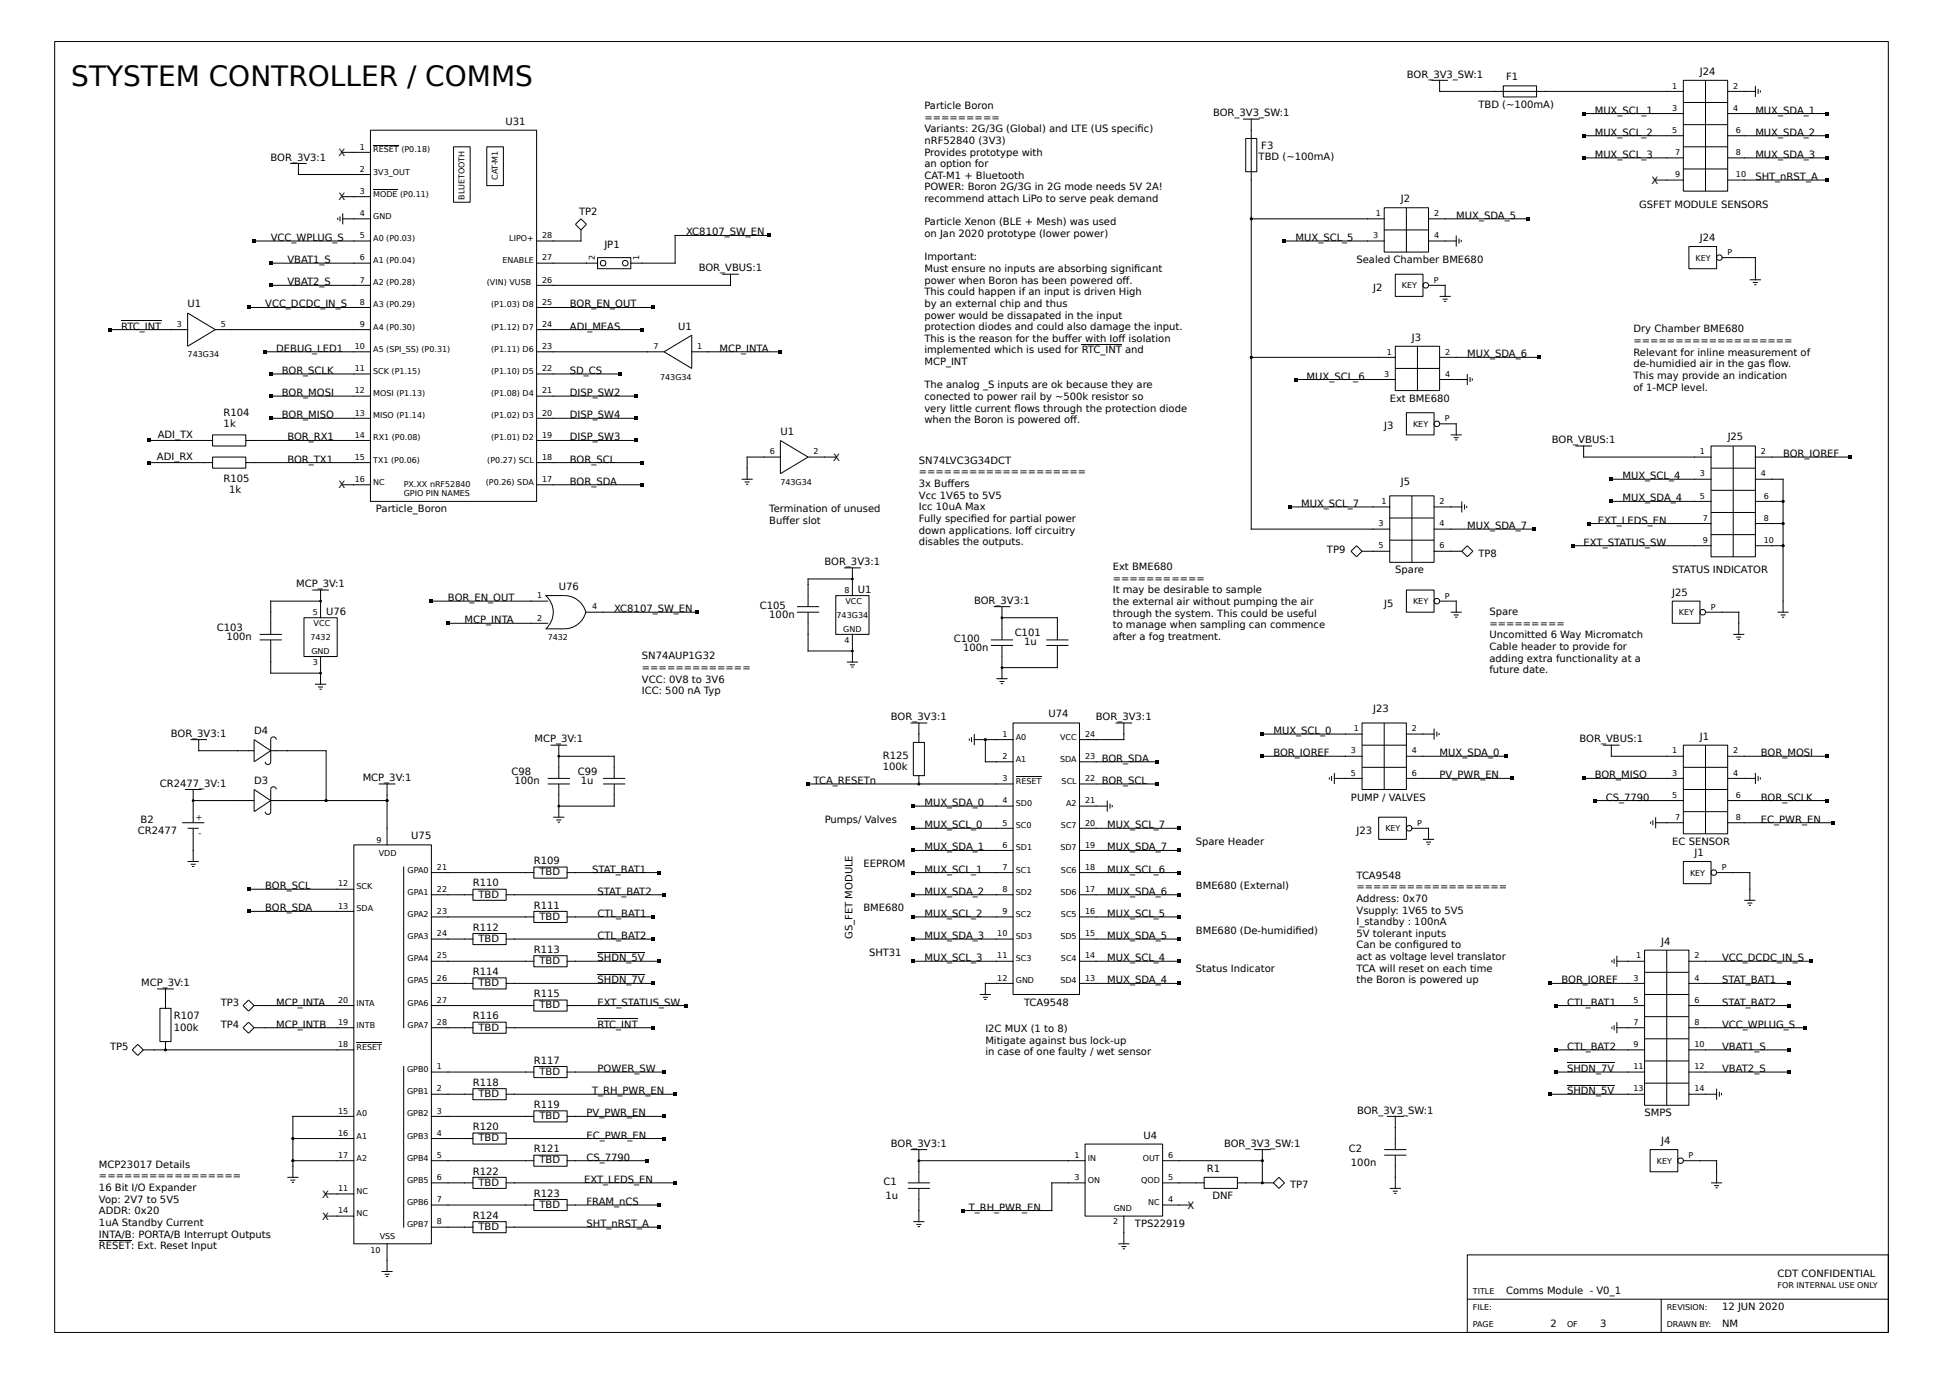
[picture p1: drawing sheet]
<svg xmlns="http://www.w3.org/2000/svg" width="297mm" height="210mm" viewBox="0 0 297 210" stroke-linecap="round" stroke-linejoin="round" font-family="sans-serif">
<defs><g id="words">
<text font-size="4.3" x="10.9" y="13.1">STYSTEM CONTROLLER / COMMS</text>
<g font-size="1.5">
<text x="215.1" y="11.9">BOR_3V3_SW:1</text>
<text x="259.9" y="11.4">J24</text>
<text x="141.3" y="16.7">Particle Boron</text>
<text x="185.4" y="17.8">BOR_3V3_SW:1</text>
<text x="226" y="16.5">TBD (~100mA)</text>
<text x="230.2" y="12.3">F1</text>
<text x="243.8" y="17.4">MUX_SCL_1</text>
<text x="268.3" y="17.4">MUX_SDA_1</text>
<text x="51.8" y="23.8">X</text>
<text x="77.3" y="19.1">U31</text>
<text x="141.3" y="18.4">=========</text>
<text x="141.3" y="20.2">Variants: 2G/3G (Global) and LTE (US specifc)</text>
<text x="141.3" y="22">nRF52840 (3V3)</text>
<text x="141.3" y="23.8">Provides prototype with</text>
<text x="173.9" y="20.2">i</text>
<text x="192.8" y="22.7">F3</text>
<text x="243.8" y="20.7">MUX_SCL_2</text>
<text x="268.3" y="20.7">MUX_SDA_2</text>
<text x="41.4" y="24.6">BOR_3V3:1</text>
<text x="141.3" y="25.6">an option for</text>
<text x="141.3" y="27.3">CAT-M1 + Bluetooth</text>
<text x="141.3" y="29.1">POWER: Boron 2G/3G in 2G mode needs 5V 2A!</text>
<text x="192.4" y="24.4">TBD (~100mA)</text>
<text x="243.8" y="24.1">MUX_SCL_3</text>
<text x="252.5" y="28.1">X</text>
<text x="268.3" y="27.5">SHT_nRST_A</text>
<text x="268.3" y="24.1">MUX_SDA_3</text>
<text x="51.8" y="30.6">X</text>
<text x="88.5" y="32.9">TP2</text>
<text x="104.9" y="36">XC8107_SW_EN</text>
<text x="141.3" y="30.9">recommend attach LiPo to serve peak demand</text>
<text x="141.3" y="34.4">Particle Xenon (BLE + Mesh) was used</text>
<text x="214.1" y="30.9">J2</text>
<text x="222.6" y="33.4">MUX_SDA_5</text>
<text x="250.5" y="31.8">GSFET MODULE SENSORS</text>
<text x="41.4" y="36.8">VCC_WPLUG_S</text>
<text x="43.9" y="40.2">VBAT1_S</text>
<text x="92.4" y="37.9">JP1</text>
<text x="106.8" y="41.5">BOR_VBUS:1</text>
<text x="141.3" y="36.2">on Jan 2020 prototype (lower power)</text>
<text x="141.3" y="39.8">Important:</text>
<text x="141.3" y="41.6">Must ensure no inputs are absorbing signifcant</text>
<text x="173.4" y="41.6">i</text>
<text x="198" y="36.8">MUX_SCL_5</text>
<text x="207.4" y="40.2">Sealed Chamber BME680</text>
<text x="259.9" y="36.8">J24</text>
<text x="28.7" y="47">U1</text>
<text x="40.5" y="47">VCC_DCDC_IN_S</text>
<text x="43.9" y="43.6">VBAT2_S</text>
<text x="87.1" y="47">BOR_EN_OUT</text>
<text x="141.3" y="43.3">power when Boron has been powered of.</text>
<text x="141.3" y="45.1">This could happen if an input is driven High</text>
<text x="141.3" y="46.9">by an external chip and thus</text>
<text x="171.6" y="43.3">f</text>
<text x="209.9" y="44.5">J2</text>
<text x="18.5" y="50.4">RTC_INT</text>
<text x="42.2" y="53.8">DEBUG_LED1</text>
<text x="87.1" y="50.4">ADI_MEAS</text>
<text x="103.6" y="50.4">U1</text>
<text x="110" y="53.8">MCP_INTA</text>
<text x="141.3" y="48.7">power would be dissapated in the input</text>
<text x="141.3" y="50.5">protection diodes and could also damage the input.</text>
<text x="141.3" y="52.2">This is the reason for the bufer with Iof isolation</text>
<text x="162.8" y="52.2">f</text>
<text x="171" y="52.2">f</text>
<text x="215.8" y="52.1">J3</text>
<text x="249.7" y="50.8">Dry Chamber BME680</text>
<text x="249.7" y="52.6">===================</text>
<text x="43.1" y="57.2">BOR_SCLK</text>
<text x="87.1" y="57.2">SD_CS</text>
<text x="141.3" y="54">implemented which is used for RTC_INT and</text>
<text x="141.3" y="55.8">MCP_INT</text>
<text x="141.3" y="59.4">The analog _S inputs are ok because they are</text>
<text x="199.7" y="58">MUX_SCL_6</text>
<text x="224.3" y="54.6">MUX_SDA_6</text>
<text x="249.7" y="54.4">Relevant for inline measurement of</text>
<text x="249.7" y="56.1">de-humidied air in the gas fow.</text>
<text x="249.7" y="57.9">This may provide an indication</text>
<text x="249.7" y="59.7">of 1-MCP level.</text>
<text x="270.3" y="56.1">l</text>
<text x="34.2" y="63.5">R104</text>
<text x="34.2" y="65.2">1k</text>
<text x="43.1" y="63.9">BOR_MISO</text>
<text x="43.1" y="60.5">BOR_MOSI</text>
<text x="87.1" y="60.5">DISP_SW2</text>
<text x="87.1" y="63.9">DISP_SW4</text>
<text x="141.3" y="61.1">conected to power rail by ~500k resistor so</text>
<text x="141.3" y="62.9">very little current fows through the protection diode</text>
<text x="141.3" y="64.7">when the Boron is powered of.</text>
<text x="155.1" y="62.9">l</text>
<text x="163.6" y="64.7">f</text>
<text x="211.6" y="65.6">J3</text>
<text x="212.4" y="61.4">Ext BME680</text>
<text x="24" y="70.3">ADI_RX</text>
<text x="24.1" y="66.9">ADI_TX</text>
<text x="43.9" y="67.3">BOR_RX1</text>
<text x="43.9" y="70.7">BOR_TX1</text>
<text x="87.1" y="70.7">BOR_SCL</text>
<text x="87.1" y="67.3">DISP_SW3</text>
<text x="119.3" y="66.5">U1</text>
<text x="127.3" y="70.4">X</text>
<text x="140.5" y="70.9">SN74LVC3G34DCT</text>
<text x="237.2" y="67.7">BOR_VBUS:1</text>
<text x="264.1" y="67.3">J25</text>
<text x="272.6" y="69.9">BOR_IOREF</text>
<text x="34.2" y="73.7">R105</text>
<text x="35" y="75.4">1k</text>
<text x="51.8" y="74.6">X</text>
<text x="87.1" y="74.1">BOR_SDA</text>
<text x="140.5" y="72.6">====================</text>
<text x="140.5" y="74.4">3x Bufers</text>
<text x="140.5" y="76.2">Vcc 1V65 to 5V5</text>
<text x="140.5" y="78">Icc 10uA Max</text>
<text x="144.8" y="74.4">f</text>
<text x="198.9" y="77.5">MUX_SCL_7</text>
<text x="214.1" y="74.1">J5</text>
<text x="248" y="76.6">MUX_SDA_4</text>
<text x="248" y="73.2">MUX_SCL_4</text>
<text x="57.5" y="78.3">Particle_Boron</text>
<text x="117.6" y="78.2">Termination of unused</text>
<text x="117.6" y="80">Bufer slot</text>
<text x="119.6" y="80">f</text>
<text x="140.5" y="79.8">Fully specifed for partial power</text>
<text x="140.5" y="81.5">down applications. Iof circuitry</text>
<text x="140.5" y="83.3">disables the outputs.</text>
<text x="148.4" y="79.8">i</text>
<text x="156.6" y="81.5">f</text>
<text x="224.3" y="80.9">MUX_SDA_7</text>
<text x="242.1" y="83.4">EXT_STATUS_SW</text>
<text x="244.2" y="80">EXT_LEDS_EN</text>
<text x="45.3" y="89.8">MCP_3V:1</text>
<text x="126" y="86.4">BOR_3V3:1</text>
<text x="170.1" y="87.1">Ext BME680</text>
<text x="170.1" y="88.9">===========</text>
<text x="202.8" y="84.5">TP9</text>
<text x="213.3" y="87.6">Spare</text>
<text x="226" y="85.1">TP8</text>
<text x="255.6" y="87.6">STATUS INDICATOR</text>
<text x="49.9" y="94">U76</text>
<text x="68.5" y="91.9">BOR_EN_OUT</text>
<text x="71" y="95.3">MCP_INTA</text>
<text x="85.4" y="90.2">U76</text>
<text x="93.9" y="93.6">XC8107_SW_EN</text>
<text x="116.1" y="93">C105</text>
<text x="117.6" y="94.4">100n</text>
<text x="131.1" y="90.6">U1</text>
<text x="148.9" y="92.3">BOR_3V3:1</text>
<text x="170.1" y="90.7">It may be desirable to sample</text>
<text x="170.1" y="92.5">the external air without pumping the air</text>
<text x="170.1" y="94.2">through the system. This could be useful</text>
<text x="211.6" y="92.7">J5</text>
<text x="227.7" y="94">Spare</text>
<text x="227.7" y="95.8">=========</text>
<text x="255.6" y="91">J25</text>
<text x="33.2" y="96.4">C103</text>
<text x="34.6" y="97.8">100n</text>
<text x="98.1" y="100.8">SN74AUP1G32</text>
<text x="145.8" y="98.1">C100</text>
<text x="147.2" y="99.5">100n</text>
<text x="155.1" y="97.2">C101</text>
<text x="156.5" y="98.6">1u</text>
<text x="170.1" y="96">to manage when sampling can commence</text>
<text x="170.1" y="97.8">after a fog treatment.</text>
<text x="227.7" y="97.5">Uncomitted 6 Way Micromatch</text>
<text x="227.7" y="99.3">Cable header to provide for</text>
<text x="227.7" y="101.1">adding extra functionality at a</text>
<text x="98.1" y="102.5">=============</text>
<text x="98.1" y="104.3">VCC: 0V8 to 3V6</text>
<text x="98.1" y="106.1">ICC: 500 nA Typ</text>
<text x="227.7" y="102.9">future date.</text>
<text x="26.1" y="112.6">BOR_3V3:1</text>
<text x="38.8" y="112.2">D4</text>
<text x="81.7" y="113.5">MCP_3V:1</text>
<text x="136.2" y="110.1">BOR_3V3:1</text>
<text x="160.3" y="109.7">U74</text>
<text x="167.5" y="110.1">BOR_3V3:1</text>
<text x="194.6" y="112.2">MUX_SCL_0</text>
<text x="209.9" y="108.8">J23</text>
<text x="241.4" y="113.5">BOR_VBUS:1</text>
<text x="259.9" y="113">J1</text>
<text x="38.8" y="119.8">D3</text>
<text x="55.4" y="119.4">MCP_3V:1</text>
<text x="78.2" y="118.4">C98</text>
<text x="78.6" y="119.8">100n</text>
<text x="88.3" y="118.4">C99</text>
<text x="88.8" y="119.8">1u</text>
<text x="124.4" y="119.8">TCA_RESETn</text>
<text x="135" y="116">R125</text>
<text x="135" y="117.7">100k</text>
<text x="168.4" y="116.4">BOR_SDA</text>
<text x="168.4" y="119.8">BOR_SCL</text>
<text x="194.6" y="115.6">BOR_IOREF</text>
<text x="220.1" y="119">PV_PWR_EN</text>
<text x="220.1" y="115.6">MUX_SDA_0</text>
<text x="243.8" y="119">BOR_MISO</text>
<text x="269.2" y="115.6">BOR_MOSI</text>
<text x="21.5" y="125.7">B2</text>
<text x="24.4" y="120.2">CR2477_3V:1</text>
<text x="126.1" y="125.7">Pumps/ Valves</text>
<text x="141.3" y="123.2">MUX_SDA_0</text>
<text x="206.5" y="122.4">PUMP / VALVES</text>
<text x="245.5" y="122.4">CS_7790</text>
<text x="269.2" y="125.7">EC_PWR_EN</text>
<text x="269.2" y="122.4">BOR_SCLK</text>
<text x="21.1" y="127.4">CR2477</text>
<text x="62.9" y="128.3">U75</text>
<text x="141.3" y="130">MUX_SDA_1</text>
<text x="141.3" y="126.6">MUX_SCL_0</text>
<text x="169.2" y="130">MUX_SDA_7</text>
<text x="169.2" y="126.6">MUX_SCL_7</text>
<text x="182.8" y="129.1">Spare Header</text>
<text x="207.4" y="127.4">J23</text>
<text x="255.6" y="129.1">EC SENSOR</text>
<text x="259" y="130.8">J1</text>
<text x="40.5" y="135.9">BOR_SCL</text>
<text x="72.3" y="135.5">R110</text>
<text x="73.1" y="137.2">TBD</text>
<text x="81.6" y="132.1">R109</text>
<text x="82.5" y="133.8">TBD</text>
<text x="90.5" y="133.4">STAT_BAT1</text>
<text x="91.3" y="136.8">STAT_BAT2</text>
<text x="132" y="132.5">EEPROM</text>
<text x="141.3" y="136.8">MUX_SDA_2</text>
<text x="141.3" y="133.4">MUX_SCL_1</text>
<text x="169.2" y="136.8">MUX_SDA_6</text>
<text x="169.2" y="133.4">MUX_SCL_6</text>
<text x="182.8" y="135.9">BME680 (External)</text>
<text x="207.4" y="134.3">TCA9548</text>
<text x="207.4" y="136.1">==================</text>
<text x="207.4" y="137.8">Address: 0x70</text>
<text x="40.5" y="139.3">BOR_SDA</text>
<text x="72.3" y="142.3">R112</text>
<text x="73.1" y="144">TBD</text>
<text x="81.6" y="138.9">R111</text>
<text x="82.5" y="140.6">TBD</text>
<text x="91.3" y="140.1">CTL_BAT1</text>
<text x="91.3" y="143.5">CTL_BAT2</text>
<text x="130.3" y="143.5" transform="rotate(-90 130.3 143.5)">GS_FET MODULE</text>
<text x="132" y="139.3">BME680</text>
<text x="141.3" y="143.5">MUX_SDA_3</text>
<text x="141.3" y="140.1">MUX_SCL_2</text>
<text x="169.2" y="143.5">MUX_SDA_5</text>
<text x="169.2" y="140.1">MUX_SCL_5</text>
<text x="182.8" y="142.7">BME680 (De-humidifed)</text>
<text x="198" y="142.7">i</text>
<text x="207.4" y="139.6">Vsupply: 1V65 to 5V5</text>
<text x="207.4" y="141.4">I_standby : 100nA</text>
<text x="207.4" y="143.2">5V tolerant inputs</text>
<text x="72.3" y="149">R114</text>
<text x="81.6" y="145.6">R113</text>
<text x="82.5" y="147.3">TBD</text>
<text x="91.3" y="146.9">SHDN_5V</text>
<text x="132.8" y="146.1">SHT31</text>
<text x="141.3" y="146.9">MUX_SCL_3</text>
<text x="169.2" y="146.9">MUX_SCL_4</text>
<text x="182.8" y="148.6">Status Indicator</text>
<text x="207.4" y="145">Can be confgured to</text>
<text x="207.4" y="146.7">act as voltage level translator</text>
<text x="207.4" y="148.5">TCA will reset on each time</text>
<text x="215.9" y="145">i</text>
<text x="253.9" y="144.4">J4</text>
<text x="263.2" y="146.9">VCC_DCDC_IN_S</text>
<text x="21.6" y="150.7">MCP_3V:1</text>
<text x="26.6" y="155.8">R107</text>
<text x="33.8" y="153.7">TP3</text>
<text x="42.2" y="153.7">MCP_INTA</text>
<text x="72.3" y="155.8">R116</text>
<text x="73.1" y="150.7">TBD</text>
<text x="81.6" y="152.4">R115</text>
<text x="82.5" y="154.1">TBD</text>
<text x="91.3" y="153.7">EXT_STATUS_SW</text>
<text x="91.3" y="150.3">SHDN_7V</text>
<text x="156.5" y="153.7">TCA9548</text>
<text x="169.2" y="150.3">MUX_SDA_4</text>
<text x="207.4" y="150.3">the Boron is powered up</text>
<text x="238.7" y="150.3">BOR_IOREF</text>
<text x="239.5" y="153.7">CTL_BAT1</text>
<text x="263.2" y="150.3">STAT_BAT1</text>
<text x="263.2" y="153.7">STAT_BAT2</text>
<text x="16.8" y="160.5">TP5</text>
<text x="26.6" y="157.5">100k</text>
<text x="33.8" y="157.1">TP4</text>
<text x="42.2" y="157.1">MCP_INTB</text>
<text x="73.1" y="157.5">TBD</text>
<text x="91.3" y="157.1">RTC_INT</text>
<text x="150.6" y="157.8">I2C MUX (1 to 8)</text>
<text x="150.6" y="159.5">Mitigate against bus lock-up</text>
<text x="150.6" y="161.3">in case of one faulty / wet sensor</text>
<text x="239.5" y="160.5">CTL_BAT2</text>
<text x="263.2" y="160.5">VBAT1_S</text>
<text x="263.2" y="157.1">VCC_WPLUG_S</text>
<text x="72.3" y="166">R118</text>
<text x="73.1" y="167.7">TBD</text>
<text x="81.6" y="162.6">R117</text>
<text x="82.5" y="164.3">TBD</text>
<text x="90.5" y="167.2">T_RH_PWR_EN</text>
<text x="91.3" y="163.9">POWER_SW</text>
<text x="239.5" y="167.2">SHDN_5V</text>
<text x="239.5" y="163.9">SHDN_7V</text>
<text x="263.2" y="163.9">VBAT2_S</text>
<text x="72.3" y="172.7">R120</text>
<text x="81.6" y="169.4">R119</text>
<text x="82.5" y="171">TBD</text>
<text x="89.6" y="170.6">PV_PWR_EN</text>
<text x="207.4" y="170.2">BOR_3V3_SW:1</text>
<text x="251.4" y="170.6">SMPS</text>
<text x="15.1" y="178.5">MCP23017 Details</text>
<text x="72.3" y="179.5">R122</text>
<text x="73.1" y="174.4">TBD</text>
<text x="81.6" y="176.1">R121</text>
<text x="82.5" y="177.8">TBD</text>
<text x="89.6" y="174">EC_PWR_EN</text>
<text x="89.6" y="177.4">CS_7790</text>
<text x="136.2" y="175.3">BOR_3V3:1</text>
<text x="174.8" y="174">U4</text>
<text x="184.5" y="179.1">R1</text>
<text x="187.1" y="175.3">BOR_3V3_SW:1</text>
<text x="206.2" y="176">C2</text>
<text x="206.5" y="178.2">100n</text>
<text x="253.9" y="174.9">J4</text>
<text x="15.1" y="180.3">=================</text>
<text x="15.1" y="182">16 Bit I/O Expander</text>
<text x="15.1" y="183.8">Vop: 2V7 to 5V5</text>
<text x="15.1" y="185.6">ADDR: 0x20</text>
<text x="49.2" y="183">X</text>
<text x="73.1" y="181.2">TBD</text>
<text x="81.6" y="182.9">R123</text>
<text x="82.5" y="184.6">TBD</text>
<text x="89.3" y="180.8">EXT_LEDS_EN</text>
<text x="89.6" y="184.2">FRAM_nCS</text>
<text x="135" y="181.1">C1</text>
<text x="135.4" y="183.3">1u</text>
<text x="148.1" y="185">T_RH_PWR_EN</text>
<text x="181.5" y="184.7">X</text>
<text x="185.3" y="183.3">DNF</text>
<text x="197.2" y="181.6">TP7</text>
<text x="15.1" y="190.9">RESET: Ext. Reset Input</text>
<text x="15.1" y="187.4">1uA Standby Current</text>
<text x="15.1" y="189.2">INTA/B: PORTA/B Interrupt Outputs</text>
<text x="49.2" y="186.4">X</text>
<text x="72.3" y="186.3">R124</text>
<text x="73.1" y="188">TBD</text>
<text x="89.6" y="187.6">SHT_nRST_A</text>
<text x="173.5" y="187.6">TPS22919</text>
<text x="230.2" y="197.7">Comms Module - V0_1</text>
<text x="271.7" y="195.2">CDT CONFIDENTIAL</text>
<text x="237" y="202.8">2</text>
<text x="244.6" y="202.8">3</text>
<text x="263.2" y="200.3">12 JUN 2020</text>
<text x="263.2" y="202.8">NM</text>
</g>
<g font-size="1.2">
<text x="255.6" y="16.9">3</text>
<text x="255.6" y="13.5">1</text>
<text x="264.9" y="13.5">2</text>
<text x="264.9" y="16.9">4</text>
<text x="55" y="22.9">1</text>
<text x="57" y="23.3">RESET (P0.18)</text>
<text x="255.6" y="20.3">5</text>
<text x="256" y="23.7">7</text>
<text x="265.4" y="23.7">8</text>
<text x="265.4" y="20.3">6</text>
<text x="55" y="26.2">2</text>
<text x="55" y="29.6">3</text>
<text x="57" y="26.7">3V3_OUT</text>
<text x="76.1" y="27.5" transform="rotate(-90 76.1 27.5)">CAT-M1</text>
<text x="256" y="27.1">9</text>
<text x="265.4" y="27.1">10</text>
<text x="55" y="33">4</text>
<text x="57" y="30.1">MODE (P0.11)</text>
<text x="57" y="33.4">GND</text>
<text x="71" y="30.5" transform="rotate(-90 71 30.5)">BLUETOOTH</text>
<text x="210.3" y="33">1</text>
<text x="219.2" y="33">2</text>
<text x="55" y="36.4">5</text>
<text x="55" y="39.8">6</text>
<text x="57" y="36.8">A0 (P0.03)</text>
<text x="57" y="40.2">A1 (P0.04)</text>
<text x="76.8" y="40.2">ENABLE</text>
<text x="77.8" y="36.8">LIPO+</text>
<text x="82.9" y="36.4">28</text>
<text x="82.9" y="39.8">27</text>
<text x="90.9" y="39.8" transform="rotate(-90 90.9 39.8)">2</text>
<text x="97.7" y="39.8" transform="rotate(-90 97.7 39.8)">1</text>
<text x="209.9" y="36.4">3</text>
<text x="219.2" y="36.4">4</text>
<text x="259.2" y="39.8">KEY</text>
<text x="264" y="39">P</text>
<text x="55" y="43.2">7</text>
<text x="55" y="46.6">8</text>
<text x="57" y="43.6">A2 (P0.28)</text>
<text x="57" y="47">A3 (P0.29)</text>
<text x="74.4" y="43.6">(VIN) VUSB</text>
<text x="75.1" y="47">(P1.03) D8</text>
<text x="82.9" y="43.2">26</text>
<text x="82.9" y="46.6">25</text>
<text x="214.3" y="44.1">KEY</text>
<text x="219.2" y="43.2">P</text>
<text x="27.1" y="50">3</text>
<text x="33.8" y="50">5</text>
<text x="54.2" y="53.3">10</text>
<text x="55" y="50">9</text>
<text x="57" y="50.4">A4 (P0.30)</text>
<text x="57" y="53.8">A5 (SPI_SS) (P0.31)</text>
<text x="75.1" y="50.4">(P1.12) D7</text>
<text x="75.1" y="53.8">(P1.11) D6</text>
<text x="82.9" y="50">24</text>
<text x="82.9" y="53.3">23</text>
<text x="99.9" y="53.3">7</text>
<text x="106.6" y="53.3">1</text>
<text x="28.7" y="54.6">743G34</text>
<text x="54.2" y="56.7">11</text>
<text x="57" y="57.2">SCK (P1.15)</text>
<text x="75.1" y="57.2">(P1.10) D5</text>
<text x="82.9" y="56.7">22</text>
<text x="100.9" y="58">743G34</text>
<text x="211.6" y="57.6">3</text>
<text x="212" y="54.2">1</text>
<text x="220.9" y="54.2">2</text>
<text x="220.9" y="57.6">4</text>
<text x="54.2" y="60.1">12</text>
<text x="54.2" y="63.5">13</text>
<text x="57" y="60.5">MOSI (P1.13)</text>
<text x="57" y="63.9">MISO (P1.14)</text>
<text x="75.1" y="60.5">(P1.08) D4</text>
<text x="75.1" y="63.9">(P1.02) D3</text>
<text x="82.9" y="60.1">21</text>
<text x="82.9" y="63.5">20</text>
<text x="216" y="65.2">KEY</text>
<text x="220.9" y="64.4">P</text>
<text x="54.2" y="66.9">14</text>
<text x="54.2" y="70.3">15</text>
<text x="57" y="67.3">RX1 (P0.08)</text>
<text x="57" y="70.7">TX1 (P0.06)</text>
<text x="74.5" y="70.7">(P0.27) SCL</text>
<text x="75.1" y="67.3">(P1.01) D2</text>
<text x="82.9" y="66.9">19</text>
<text x="82.9" y="70.3">18</text>
<text x="117.7" y="69.4">6</text>
<text x="124.4" y="69.4">2</text>
<text x="259.9" y="69.4">1</text>
<text x="269.2" y="69.4">2</text>
<text x="54.2" y="73.7">16</text>
<text x="57" y="74.1">NC</text>
<text x="61.7" y="74.4">PX.XX nRF52840</text>
<text x="61.7" y="75.8">GPIO PIN NAMES</text>
<text x="74.3" y="74.1">(P0.26) SDA</text>
<text x="82.9" y="73.7">17</text>
<text x="119.3" y="74.1">743G34</text>
<text x="211.2" y="77.1">1</text>
<text x="220.1" y="77.1">2</text>
<text x="259.9" y="72.8">3</text>
<text x="259.9" y="76.2">5</text>
<text x="269.2" y="72.8">4</text>
<text x="269.6" y="76.2">6</text>
<text x="210.7" y="80.4">3</text>
<text x="210.7" y="83.8">5</text>
<text x="220.1" y="80.4">4</text>
<text x="220.1" y="83.8">6</text>
<text x="260.3" y="83">9</text>
<text x="260.3" y="79.6">7</text>
<text x="269.6" y="83">10</text>
<text x="269.6" y="79.6">8</text>
<text x="47.8" y="94">5</text>
<text x="47.9" y="95.7">VCC</text>
<text x="82.1" y="91.5">1</text>
<text x="82.1" y="94.8">2</text>
<text x="90.5" y="93.1">4</text>
<text x="127.9" y="94.4">743G34</text>
<text x="129.1" y="90.6">8</text>
<text x="129.2" y="92.3">VCC</text>
<text x="216" y="92.3">KEY</text>
<text x="220.9" y="91.5">P</text>
<text x="256.6" y="94">KEY</text>
<text x="261.5" y="93.2">P</text>
<text x="47.4" y="97.8">7432</text>
<text x="47.6" y="99.9">GND</text>
<text x="47.8" y="101.7">3</text>
<text x="83.7" y="97.8">7432</text>
<text x="128.9" y="96.6">GND</text>
<text x="129.1" y="98.3">4</text>
<text x="153.2" y="112.6">1</text>
<text x="155.3" y="113">A0</text>
<text x="162" y="113">VCC</text>
<text x="165.9" y="112.6">24</text>
<text x="206.9" y="111.8">1</text>
<text x="215.8" y="111.8">2</text>
<text x="153.2" y="116">2</text>
<text x="153.2" y="119.4">3</text>
<text x="155.3" y="116.4">A1</text>
<text x="155.3" y="119.8">RESET</text>
<text x="162.1" y="116.4">SDA</text>
<text x="162.3" y="119.8">SCL</text>
<text x="165.9" y="116">23</text>
<text x="165.9" y="119.4">22</text>
<text x="206.5" y="115.2">3</text>
<text x="206.5" y="118.5">5</text>
<text x="215.8" y="115.2">4</text>
<text x="215.8" y="118.5">6</text>
<text x="255.6" y="115.2">1</text>
<text x="255.6" y="118.5">3</text>
<text x="264.9" y="115.2">2</text>
<text x="264.9" y="118.5">4</text>
<text x="30.8" y="125.5" transform="rotate(-90 30.8 125.5)">+</text>
<text x="153.2" y="122.8">4</text>
<text x="155.3" y="123.2">SD0</text>
<text x="163" y="123.2">A2</text>
<text x="165.9" y="122.8">21</text>
<text x="255.6" y="121.9">5</text>
<text x="256" y="125.3">7</text>
<text x="265.4" y="121.9">6</text>
<text x="265.4" y="125.3">8</text>
<text x="30.4" y="127.8">-</text>
<text x="57.5" y="128.8">9</text>
<text x="57.9" y="130.9">VDD</text>
<text x="153.2" y="126.2">5</text>
<text x="153.2" y="129.6">6</text>
<text x="155.3" y="126.6">SC0</text>
<text x="155.3" y="130">SD1</text>
<text x="162.1" y="130">SD7</text>
<text x="162.2" y="126.6">SC7</text>
<text x="165.9" y="126.2">20</text>
<text x="165.9" y="129.6">19</text>
<text x="211.8" y="127.1">KEY</text>
<text x="216.6" y="126.2">P</text>
<text x="51.7" y="135.5">12</text>
<text x="54.5" y="135.9">SCK</text>
<text x="62.3" y="133.4">GPA0</text>
<text x="62.3" y="136.8">GPA1</text>
<text x="66.8" y="132.9">21</text>
<text x="66.8" y="136.3">22</text>
<text x="153.2" y="132.9">7</text>
<text x="153.2" y="136.3">8</text>
<text x="155.3" y="133.4">SC1</text>
<text x="155.3" y="136.8">SD2</text>
<text x="162.1" y="136.8">SD6</text>
<text x="162.2" y="133.4">SC6</text>
<text x="165.9" y="132.9">18</text>
<text x="165.9" y="136.3">17</text>
<text x="258.3" y="133.8">KEY</text>
<text x="263.2" y="133">P</text>
<text x="51.7" y="138.9">13</text>
<text x="54.5" y="139.3">SDA</text>
<text x="62.3" y="140.1">GPA2</text>
<text x="62.3" y="143.5">GPA3</text>
<text x="66.8" y="139.7">23</text>
<text x="66.8" y="143.1">24</text>
<text x="152.4" y="143.1">10</text>
<text x="153.2" y="139.7">9</text>
<text x="155.3" y="140.1">SC2</text>
<text x="155.3" y="143.5">SD3</text>
<text x="162.1" y="143.5">SD5</text>
<text x="162.2" y="140.1">SC5</text>
<text x="165.9" y="139.7">16</text>
<text x="165.9" y="143.1">15</text>
<text x="62.3" y="146.9">GPA4</text>
<text x="66.8" y="146.5">25</text>
<text x="66.8" y="149.9">26</text>
<text x="152.4" y="146.5">11</text>
<text x="152.4" y="149.9">12</text>
<text x="155.3" y="146.9">SC3</text>
<text x="162.2" y="146.9">SC4</text>
<text x="165.9" y="146.5">14</text>
<text x="165.9" y="149.9">13</text>
<text x="249.7" y="149.9">3</text>
<text x="250.1" y="146.5">1</text>
<text x="259" y="146.5">2</text>
<text x="259" y="149.9">4</text>
<text x="51.7" y="153.3">20</text>
<text x="54.5" y="153.7">INTA</text>
<text x="62.3" y="150.3">GPA5</text>
<text x="62.3" y="153.7">GPA6</text>
<text x="66.8" y="153.3">27</text>
<text x="155.3" y="150.3">GND</text>
<text x="162.1" y="150.3">SD4</text>
<text x="249.7" y="153.3">5</text>
<text x="259" y="153.3">6</text>
<text x="51.7" y="160">18</text>
<text x="51.7" y="156.7">19</text>
<text x="54.5" y="160.5">RESET</text>
<text x="54.5" y="157.1">INTB</text>
<text x="62.3" y="157.1">GPA7</text>
<text x="66.8" y="156.7">28</text>
<text x="249.7" y="160">9</text>
<text x="249.7" y="156.7">7</text>
<text x="259" y="160">10</text>
<text x="259" y="156.7">8</text>
<text x="62.2" y="163.9">GPB0</text>
<text x="62.2" y="167.2">GPB1</text>
<text x="66.8" y="163.4">1</text>
<text x="66.8" y="166.8">2</text>
<text x="249.7" y="163.4">11</text>
<text x="249.7" y="166.8">13</text>
<text x="259" y="163.4">12</text>
<text x="259" y="166.8">14</text>
<text x="51.7" y="170.2">15</text>
<text x="51.7" y="173.6">16</text>
<text x="54.5" y="170.6">A0</text>
<text x="62.2" y="170.6">GPB2</text>
<text x="66.8" y="170.2">3</text>
<text x="66.8" y="173.6">4</text>
<text x="51.7" y="177">17</text>
<text x="54.5" y="174">A1</text>
<text x="54.5" y="177.4">A2</text>
<text x="62.2" y="174">GPB3</text>
<text x="62.2" y="177.4">GPB4</text>
<text x="66.8" y="177">5</text>
<text x="164.2" y="177">1</text>
<text x="166.3" y="177.4">IN</text>
<text x="174.7" y="177.4">OUT</text>
<text x="178.6" y="177">6</text>
<text x="253.3" y="177.9">KEY</text>
<text x="258.1" y="177">P</text>
<text x="51.7" y="182.1">11</text>
<text x="51.7" y="185.4">14</text>
<text x="54.5" y="182.5">NC</text>
<text x="54.5" y="185.9">NC</text>
<text x="62.2" y="180.8">GPB5</text>
<text x="62.2" y="184.2">GPB6</text>
<text x="66.8" y="180.4">6</text>
<text x="66.8" y="183.8">7</text>
<text x="164.2" y="180.4">3</text>
<text x="166.3" y="180.8">ON</text>
<text x="170.3" y="185.1">GND</text>
<text x="174.4" y="180.8">QOD</text>
<text x="175.5" y="184.2">NC</text>
<text x="178.6" y="183.8">4</text>
<text x="178.6" y="180.4">5</text>
<text x="56.6" y="191.4">10</text>
<text x="58" y="189.3">VSS</text>
<text x="62.2" y="187.6">GPB7</text>
<text x="66.8" y="187.1">8</text>
<text x="170.2" y="187.1">2</text>
<text x="225.1" y="197.7">TITLE</text>
<text x="271.7" y="196.9">FOR INTERNAL USE ONLY</text>
<text x="225.1" y="200.3">FILE:</text>
<text x="225.1" y="202.8">PAGE</text>
<text x="239.5" y="202.8">OF</text>
<text x="254.8" y="200.3">REVISION:</text>
<text x="254.8" y="202.8">DRAWN BY:</text>
</g>
</g></defs>
<g fill="none" stroke="#000" stroke-width=".15">
<path d="M8.4 6.3h280.2v197.4h-280.2zM56.6 19.9h25.4v56.7h-25.4zM190 18.2h2.5M191.3 18.2v62.7h21.1M218.8 12.3h2.5M220.1 12.3v1.7h37.2M229.8 13.1h5.1v1.7h-5.1zM242.1 17.4h15.2M257.3 12.3h6.8v16.9h-6.8zM257.3 19.1h6.8M257.3 15.7h6.8M260.7 12.3v16.9"/>
<path d="M264.1 14h4.2M264.1 17.4h15.2M268.3 13.1v1.7M268.7 13.6v.8M269.1 13.8v.3M38.8 36.8h17.8M44.3 25h2.6M45.6 25v1.7h11M51.6 33.3v.3M52 33.1v.7M52.4 33.4h4.2M52.4 32.6v1.7"/>
<path d="M52.4 23.3h4.2M52.4 30.1h4.2M57 22.2h4M57 28.9h3.8M69.3 22.4h2.6v8.5h-2.6zM74.4 22.4h2.5v6h-2.5zM88 34.3l.8-.9 .8 .9-.8 .8zM88.8 35.1v1.7h-6.8M91.3 39.4h5.1v1.7h-5.1zM117.6 36h-14.4v4.2h-6.8M190.4 21.2h1.7v5h-1.7zM191.3 33.4h20.3"/>
<path d="M196.3 36.8h15.3M211.6 31.8h6.8v6.7h-6.8zM211.6 35.1h6.8M215 31.8v6.7M218.4 33.4h15.2M218.4 36.8h4.2M222.6 36v1.7M223 36.5v.7M223.4 36.7v.3M242.1 20.7h15.2M242.1 24.1h15.2M253.1 27.5h4.2"/>
<path d="M257.3 22.4h6.8M257.3 25.8h6.8M258.2 37.7h4.2v3.4h-4.2zM263.2 39.4h5.1v3.4M264.1 20.7h15.2M264.1 27.5h15.2M264.1 24.1h15.2M16.8 50.4h11.9M18.5 49h6.2M28.7 47.8l4.2 2.6-4.2 2.5zM32.9 50.4h23.7M38 47h18.6"/>
<path d="M40.5 53.8h16.1M41.4 57.2h15.2M41.4 43.6h15.2M41.4 40.2h15.2M82 50.4h16.1M82 57.2h12.7M82 53.8h19.5M82 40.2h9.3M82 47h17.8M101.5 53.8l4.2-2.6v5.1zM105.7 53.8h13.6M110.4 41.9h2.5"/>
<path d="M111.7 41.9v1.7h-29.7M165.3 52.6h6.2M191.3 54.6h22M198 58h15.3M213.3 52.9h6.8v6.8h-6.8zM213.3 41.9h4.2v3.4h-4.2zM213.3 56.3h6.8M216.7 52.9v6.8M218.4 43.6h2.5v1.7M220.1 54.6h15.2M220.1 58h4.2M220.1 45.3h1.6"/>
<path d="M220.5 45.7h.8M220.7 46.1h.4M224.3 57.2v1.7M224.7 57.6v.8M225 57.8v.4M267.5 42.8h1.7M267.9 43.2h.8M268.1 43.5h.4M22.8 70.7h9.7M22.8 67.3h9.7M32.5 66.5h5.1v1.7h-5.1zM32.5 69.9h5.1v1.7h-5.1z"/>
<path d="M37.6 70.7h19M37.6 67.3h19M41.4 63.9h15.2M41.4 60.5h15.2M52.4 74.1h4.2M82 74.1h16.1M82 70.7h16.1M82 67.3h15.3M82 63.9h15.3M82 60.5h15.3M113.4 73.2h1.7M113.8 73.7h.8"/>
<path d="M114 74h.4M119.3 69.9h-5.1v3.3M119.3 67.3l4.2 2.6-4.2 2.5zM123.5 69.9h4.3M197.2 77.5h15.2M212.4 75.8h6.8v10.1h-6.8zM212.4 79.2h6.8M215 63.1h4.2v3.4h-4.2zM215.8 75.8v10.1M219.2 77.5h4.2M220.1 64.8h2.5v1.7M221.7 66.5h1.7"/>
<path d="M222.2 66.9h.8M222.4 67.2h.4M223.4 76.6v1.7M223.9 77.1v.8M224.2 77.3v.3M240.8 68.2h2.5M242.1 68.2v1.7h19.4M246.3 73.2h15.2M246.3 76.6h15.2M261.5 68.2h6.8v16.9h-6.8zM261.5 74.9h6.8M261.5 78.3h6.8"/>
<path d="M261.5 71.6h6.8M264.9 68.2v16.9M268.3 73.2h4.3v20.4M268.3 76.6h4.3M268.3 69.9h14.4M39.7 97h3.4M39.7 97.8h3.4M41.4 97.8v5.1h7.6M46.5 94.4h5v5.9h-5zM47.7 90.2h2.6M49 91.9h-7.6v5.1M49 90.2v4.2"/>
<path d="M65.9 91.9h17.8M68.5 95.3h15.2M83.4 91h2.9a3.4 3.4 0 0 1 3.2 2.6h17.1M83.4 91a3.4 3.4 0 0 1 0 5.1M89.5 93.5a3.4 3.4 0 0 1-3.2 2.6h-2.9M121.8 93.6h3.4M121.8 92.7h3.4M123.5 93.6v5.9h6.8M127.8 91h5v6h-5zM129 86.8h2.6M130.3 86.8v4.2M130.3 97v4.2"/>
<path d="M130.3 88.5h-6.8v4.2M151.5 98.6h3.4M151.5 97.8h3.4M151.9 92.7h2.5M153.2 92.7v5.1M153.2 98.6v5.1M153.2 94.4h8.4v3.4M159.9 98.6h3.4M159.9 97.8h3.4M161.6 98.6v3.4h-8.4M206.5 84.3l.9-.9 .8 .9-.8 .8zM208.2 84.3h4.2"/>
<path d="M212.4 82.6h6.8M215 90.2h4.2v3.4h-4.2zM219.2 80.9h15.2M219.2 84.3h4.2M220.1 91.9h2.5v1.7M221.7 93.6h1.7M222.2 94h.8M222.4 94.3h.4M223.4 84.3l.9-.9 .8 .9-.8 .8zM240.4 83.4h21.1M242.9 80h18.6M255.6 91.9h4.3v3.4h-4.3z"/>
<path d="M260.7 93.6h5.1v3.4M261.5 81.7h6.8M264.9 97h1.7M265.4 97.4h.8M265.6 97.7h.3M268.3 80h4.3M268.3 83.4h4.3M271.7 93.6h1.7M272.2 94h.7M272.4 94.3h.3M29.1 113h2.5M30.4 113v1.7h8.4"/>
<path d="M38.8 113l2.6 1.7-2.6 1.7zM41.4 114.7h8.5v7.7M42.2 113l-.1-.2-.2-.2-.4 .2-.1 .2v3.4l-.1 .3-.5 .1-.2-.1-.1-.3M48.2 104.6h1.7M48.6 105h.8M48.8 105.3h.4M49 100.3v4.3M57.9 119.8h2.5M59.2 119.8v9.3M83.7 119.8h3.4M83.7 119h3.4M84.1 113.9h2.6"/>
<path d="M85.4 115.6h8.5v3.4M85.4 113.9v5.1M85.4 119.8v5.1M92.2 119.8h3.4M92.2 119h3.4M93.9 119.8v3.4h-8.5M123.5 119.8h31.4M129.4 101.2h1.7M129.9 101.6h.8M130.1 102h.4M139.2 110.5h2.5M139.6 113.5h1.7v5h-1.7z"/>
<path d="M140.5 110.5v3M140.5 118.5v1.3M148.2 112.9v.3M148.5 112.7v.7M148.9 113h6M148.9 112.2v1.7M150.6 113v3.4h4.3M152.3 103.7h1.7M152.8 104.2h.7M153 104.5h.3M154.9 110.5h10.1v41.5h-10.1zM155.3 118.7h3.9"/>
<path d="M165 116.4h11.9M165 119.8h11.9M170.5 110.5h2.6M171.8 110.5v2.5h-6.8M193 115.6h15.2M193 112.2h15.2M203.2 118.8v.3M203.5 118.6v.8M204 119h4.2M204 118.1v1.7M208.2 110.5h6.8v10.2h-6.8zM208.2 117.3h6.8"/>
<path d="M208.2 113.9h6.8M211.6 110.5v10.2M215 115.6h15.2M215 119h16.1M215 112.2h4.2M219.2 111.4v1.6M219.6 111.8v.8M220 112v.4M242.1 119h15.2M245 113.9h2.6M246.3 113.9v1.7h11M257.3 113.9h6.8v13.5h-6.8z"/>
<path d="M257.3 117.3h6.8M260.7 113.9v13.5M264.1 115.6h15.2M264.1 119h4.2M268.3 118.1v1.7M268.7 118.6v.8M269.1 118.8v.3M27.8 125.7h3.4M28.3 120.7h2.5M28.7 126.6h1.7M28.7 131.7h1.7M29.1 132.1h.8"/>
<path d="M29.4 132.4h.3M29.5 122.4h9.3M29.5 120.7v5M29.5 126.6v5.1M38 135.9h16.1M38 139.3h16.1M38.8 120.7l2.6 1.7-2.6 1.7zM41.4 122.4h17.8M42.2 120.7l-.1-.3-.2-.1-.4 .1-.1 .3v3.4l-.1 .2-.5 .2-.2-.2-.1-.2M54.1 129.1h11.8v61h-11.8zM61.7 132.5v24.6M65.9 136.8h6.4"/>
<path d="M65.9 133.4h15.7M72.3 135.9h5.1v1.7h-5.1zM77.4 136.8h24.1M81.6 132.5h5.1v1.7h-5.1zM81.6 139.3h5.1v1.7h-5.1zM84.6 124.9h1.7M85 125.3h.8M85.2 125.7h.4M86.7 133.4h14M139.6 130h15.3M139.6 136.8h15.3M139.6 133.4h15.3"/>
<path d="M139.6 123.2h15.3M139.6 126.6h15.3M165 130h15.3M165 136.8h15.3M165 133.4h15.3M165 123.2h4.2M165 126.6h15.3M169.2 122.4v1.7M169.7 122.8v.8M170 123v.4M210.7 124.9h4.3v3.4h-4.3zM215.8 126.6h2.6v1.7"/>
<path d="M217.5 128.3h1.7M218 128.7h.7M218.2 129h.3M243.8 122.4h13.5M252.3 125.6v.3M252.7 125.4v.7M253.1 125.7h4.2M253.1 124.9v1.7M257.3 131.7h4.2v3.4h-4.2zM257.3 120.7h6.8M257.3 124.1h6.8M262.4 133.4h5.1v4.2"/>
<path d="M264.1 122.4h15.2M264.1 125.7h16.1M266.6 137.6h1.7M267.1 138h.8M267.3 138.4h.3M21.1 159.6l.8 .9-.8 .8-.9-.8zM24 151.2h2.6M24.4 154.1h1.7v5.1h-1.7zM25.3 151.2v2.9M25.3 159.2v1.3M37.1 153.7l.9-.9 .8 .9-.8 .8zM37.1 157.1l.9-.9 .8 .9-.8 .8z"/>
<path d="M38.8 153.7h15.3M38.8 157.1h15.3M54.5 159.3h3.9M65.9 143.5h6.4M65.9 140.1h15.7M65.9 146.9h15.7M65.9 150.3h6.4M65.9 153.7h15.7M65.9 157.1h6.4M72.3 142.7h5.1v1.7h-5.1zM72.3 149.5h5.1v1.7h-5.1zM72.3 156.2h5.1v1.7h-5.1z"/>
<path d="M77.4 143.5h22.4M77.4 150.3h22.4M77.4 157.1h22.4M81.6 146.1h5.1v1.7h-5.1zM81.6 152.8h5.1v1.7h-5.1zM86.7 140.1h13.1M86.7 146.9h14M86.7 153.7h18.2M91.3 145.5h7.3M91.3 148.9h7.3M91.3 155.7h6.2M139.6 143.5h15.3"/>
<path d="M139.6 140.1h15.3M139.6 146.9h15.3M149.8 152h1.7M150.2 152.4h.8M150.4 152.8h.4M154.9 150.3h-4.3v1.7M165 143.5h15.3M165 140.1h15.3M165 146.9h15.3M165 150.3h15.3M237 150.3h14.4M237.8 153.7h13.6"/>
<path d="M246.4 146.7v.4M246.4 156.9v.3M246.7 146.5v.8M246.7 156.7v.8M247.1 146.9h4.3M247.1 157.1h4.3M247.1 146.1v1.7M247.1 156.2v1.7M251.4 145.2h6.8v23.7h-6.8zM251.4 152h6.8M251.4 155.4h6.8M251.4 148.6h6.8"/>
<path d="M251.4 158.8h6.8M254.8 145.2v23.7M258.2 146.9h18.6M258.2 150.3h15.2M258.2 153.7h15.2M258.2 157.1h17.7M21.9 160.5h32.2M43.9 179.9h1.7M44.8 174h9.3M44.8 177.4h9.3M54.1 170.6h-9.3v9.3M61.7 163v24.6"/>
<path d="M65.9 170.6h15.7M65.9 174h6.4M65.9 177.4h15.7M65.9 163.9h15.7M65.9 167.2h6.4M72.3 166.4h5.1v1.7h-5.1zM72.3 173.2h5.1v1.7h-5.1zM72.3 179.9h5.1v1.7h-5.1zM77.4 174h24.1M77.4 167.2h25.8M81.6 163h5.1v1.7h-5.1zM81.6 169.8h5.1v1.7h-5.1z"/>
<path d="M81.6 176.6h5.1v1.6h-5.1zM86.7 170.6h14.8M86.7 177.4h12.3M86.7 163.9h14.8M139.2 175.7h2.5M140.5 177.4h25.4M140.5 175.7v5.1M165.9 174.9h11.8v11h-11.8zM177.7 177.4h15.3M184.1 179.9h5v1.7h-5zM191.7 175.7h2.5M193 175.7v5.1"/>
<path d="M195.5 179.9l.8 .9-.8 .8-.9-.8zM211.6 176.6h3.4M211.6 175.7h3.4M212 170.6h2.5M213.3 170.6v5.1M213.3 176.6v5M237 167.2h14.4M237.8 163.9h13.6M237.8 160.5h13.6M239.5 165.8h7.3M239.5 162.5h7.3M251.4 162.2h6.8"/>
<path d="M251.4 165.5h6.8M252.2 175.7h4.3v3.4h-4.3zM257.3 177.4h5.1v3.4M258.2 163.9h15.2M258.2 167.2h4.2M258.2 160.5h15.2M262.4 166.4v1.7M262.8 166.9v.7M263.2 167.1v.3M15.1 189.5h4.9M44.4 180.4h.7M44.6 180.7h.3"/>
<path d="M49.9 182.5h4.2M49.9 185.9h4.2M58.3 194.3h1.7M58.8 194.8h.7M59 195.1h.3M59.2 190.1v4.2M65.9 187.6h6.4M65.9 184.2h15.7M65.9 180.8h6.4M72.3 186.7h5.1v1.7h-5.1zM77.4 187.6h23.3M77.4 180.8h25.8"/>
<path d="M81.6 183.3h5.1v1.7h-5.1zM86.7 184.2h14M138.8 180.8h3.3M138.8 181.6h3.3M139.6 186.7h1.7M140.1 187.1h.7M140.3 187.5h.3M140.5 181.6v5.1M165.9 180.8h-5.1v4.2h-13.6M170.9 190.1h1.7M171.4 190.5h.8M171.6 190.9h.4"/>
<path d="M171.8 185.9v4.2M177.7 184.2h4.2M177.7 180.8h6.4M189.1 180.8h5.5M212.4 181.6h1.7M212.9 182.1h.8M213.1 182.4h.3M224.3 191.8h64.3v11.9h-64.3zM224.3 198.6h64.3M253.9 198.6v5.1M261.5 180.8h1.7M262 181.2h.8"/>
<path d="M262.2 181.5h.4"/>
<circle cx="262.8" cy="39.4" r=".43"/>
<circle cx="92.2" cy="40.2" r=".43"/>
<circle cx="95.6" cy="40.2" r=".43"/>
<circle cx="217.9" cy="43.6" r=".43"/>
<circle cx="219.6" cy="64.8" r=".43"/>
<circle cx="219.6" cy="91.9" r=".43"/>
<circle cx="260.3" cy="93.6" r=".43"/>
<circle cx="215.4" cy="126.6" r=".43"/>
<circle cx="262" cy="133.4" r=".43"/>
<circle cx="256.9" cy="177.4" r=".43"/>
</g>
<g fill="#000">
<path d="M241.8 17.1h.5v.5h-.5zM279.1 17.1h.5v.5h-.5zM38.6 36.6h.5v.5h-.5zM41.1 40h.5v.5h-.5zM117.3 35.7h.5v.5h-.5zM191.2 33.3h.2l.1 .1-.1 .2h-.2l-.1-.2zM196.1 36.6h.5v.5h-.5zM233.3 33.2h.6v.5h-.6zM241.8 20.5h.5v.5h-.5zM241.8 23.9h.5v.5h-.5zM279.1 27.3h.5v.5h-.5zM279.1 20.5h.5v.5h-.5z"/>
<path d="M279.1 23.9h.5v.5h-.5zM16.6 50.1h.5v.5h-.5zM37.7 46.7h.5v.5h-.5zM40.3 53.5h.5v.5h-.5zM41.1 56.9h.5v.5h-.5zM41.1 43.4h.5v.5h-.5zM94.5 56.9h.5v.5h-.5zM97.9 50.1h.5v.5h-.5zM99.6 46.7h.5v.5h-.5zM119 53.5h.5v.5h-.5zM191.2 54.4h.2l.1 .2-.1 .2h-.2l-.1-.2zM197.8 57.7h.5v.6h-.5z"/>
<path d="M235 54.4h.5v.5h-.5zM22.5 67.1h.5v.5h-.5zM22.5 70.5h.5v.5h-.5zM41.1 63.7h.5v.5h-.5zM41.1 60.3h.5v.5h-.5zM97 60.3h.5v.5h-.5zM97 63.7h.5v.5h-.5zM97 67.1h.5v.5h-.5zM97.9 73.8h.5v.5h-.5zM97.9 70.5h.5v.5h-.5zM196.9 77.2h.5v.5h-.5zM242.7 79.8h.5v.5h-.5z"/>
<path d="M246 76.4h.6v.5h-.6zM246 73h.6v.5h-.6zM272.5 76.4h.2l.1 .2-.1 .2h-.2l-.2-.2zM282.5 69.6h.5v.5h-.5zM48.9 91.7h.2l.1 .2-.1 .2h-.2l-.1-.2zM65.7 91.6h.5v.5h-.5zM68.2 95h.5v.5h-.5zM106.3 93.3h.5v.5h-.5zM130.2 99.3h.2l.1 .2-.1 .2h-.2l-.1-.2zM130.2 88.3h.2l.1 .2-.1 .2h-.2l-.1-.2zM153.1 94.2h.2l.1 .2-.1 .2h-.2l-.2-.2zM234.2 80.6h.5v.5h-.5z"/>
<path d="M240.1 83.2h.5v.5h-.5zM272.5 79.8h.2l.1 .2-.1 .2h-.2l-.2-.2zM272.5 83.2h.2l.1 .2-.1 .2h-.2l-.2-.2zM48.9 102.7h.2l.1 .2-.1 .2h-.2l-.1-.2zM85.3 115.4h.2l.1 .2-.1 .2h-.2l-.1-.2zM123.3 119.6h.5v.5h-.5zM140.4 119.6h.2l.1 .2-.1 .2h-.2l-.2-.2zM150.5 112.9h.2l.1 .1-.1 .2h-.2l-.1-.2zM153.1 101.8h.2l.1 .2-.1 .2h-.2l-.2-.2zM176.6 116.2h.5v.5h-.5zM176.6 119.6h.5v.5h-.5zM192.7 115.3h.5v.5h-.5z"/>
<path d="M192.7 111.9h.5v.6h-.5zM230 115.3h.5v.5h-.5zM230.8 118.7h.5v.5h-.5zM241.8 118.7h.5v.5h-.5zM279.1 115.3h.5v.5h-.5zM29.4 122.2h.2l.1 .2-.1 .1h-.2l-.1-.1zM37.7 139h.5v.5h-.5zM37.7 135.7h.5v.5h-.5zM49.7 122.2h.3l.1 .2-.1 .1h-.3l-.1-.1zM59.1 122.2h.2l.1 .2-.1 .1h-.2l-.1-.1zM85.3 123h.2l.1 .2-.1 .2h-.2l-.1-.2zM99.6 139.9h.5v.5h-.5z"/>
<path d="M100.4 133.1h.5v.5h-.5zM101.3 136.5h.5v.5h-.5zM139.4 129.7h.5v.5h-.5zM139.4 136.5h.5v.5h-.5zM139.4 133.1h.5v.5h-.5zM139.4 139.9h.5v.5h-.5zM139.4 123h.5v.5h-.5zM139.4 126.3h.5v.5h-.5zM180 136.5h.5v.5h-.5zM180 133.1h.5v.5h-.5zM180 139.9h.5v.5h-.5zM180 129.7h.5v.5h-.5z"/>
<path d="M180 126.3h.5v.5h-.5zM243.5 122.1h.5v.5h-.5zM279.1 122.1h.5v.5h-.5zM279.9 125.5h.5v.5h-.5zM99.6 143.3h.5v.5h-.5zM99.6 150h.5v.6h-.5zM99.6 156.8h.5v.5h-.5zM100.4 146.7h.5v.5h-.5zM104.6 153.4h.5v.5h-.5zM139.4 143.3h.5v.5h-.5zM139.4 146.7h.5v.5h-.5zM180 143.3h.5v.5h-.5z"/>
<path d="M180 150h.5v.6h-.5zM180 146.7h.5v.5h-.5zM236.7 150h.5v.6h-.5zM237.6 153.4h.5v.5h-.5zM273.1 150h.6v.6h-.6zM273.1 153.4h.6v.5h-.6zM275.7 156.8h.5v.5h-.5zM276.5 146.7h.5v.5h-.5zM25.2 160.3h.2l.1 .2-.1 .2h-.2l-.1-.2zM44.7 177.2h.2l.1 .2-.1 .2h-.2l-.1-.2zM44.7 173.8h.2l.1 .2-.1 .2h-.2l-.1-.2zM98.7 177.1h.5v.6h-.5z"/>
<path d="M101.3 170.4h.5v.5h-.5zM101.3 173.8h.5v.5h-.5zM101.3 163.6h.5v.5h-.5zM102.9 167h.6v.5h-.6zM140.4 177.2h.2l.1 .2-.1 .2h-.2l-.2-.2zM192.9 177.2h.2l.1 .2-.1 .2h-.2l-.2-.2zM236.7 167h.5v.5h-.5zM237.6 160.2h.5v.5h-.5zM237.6 163.6h.5v.5h-.5zM273.1 160.2h.6v.5h-.6zM273.1 163.6h.6v.5h-.6zM100.4 187.3h.5v.5h-.5z"/>
<path d="M100.4 183.9h.5v.5h-.5zM102.9 180.5h.6v.5h-.6zM147 184.8h.5v.5h-.5zM192.9 180.6h.2l.1 .2-.1 .2h-.2l-.2-.2z"/>
</g>
<use href="#words"/>
</svg>
